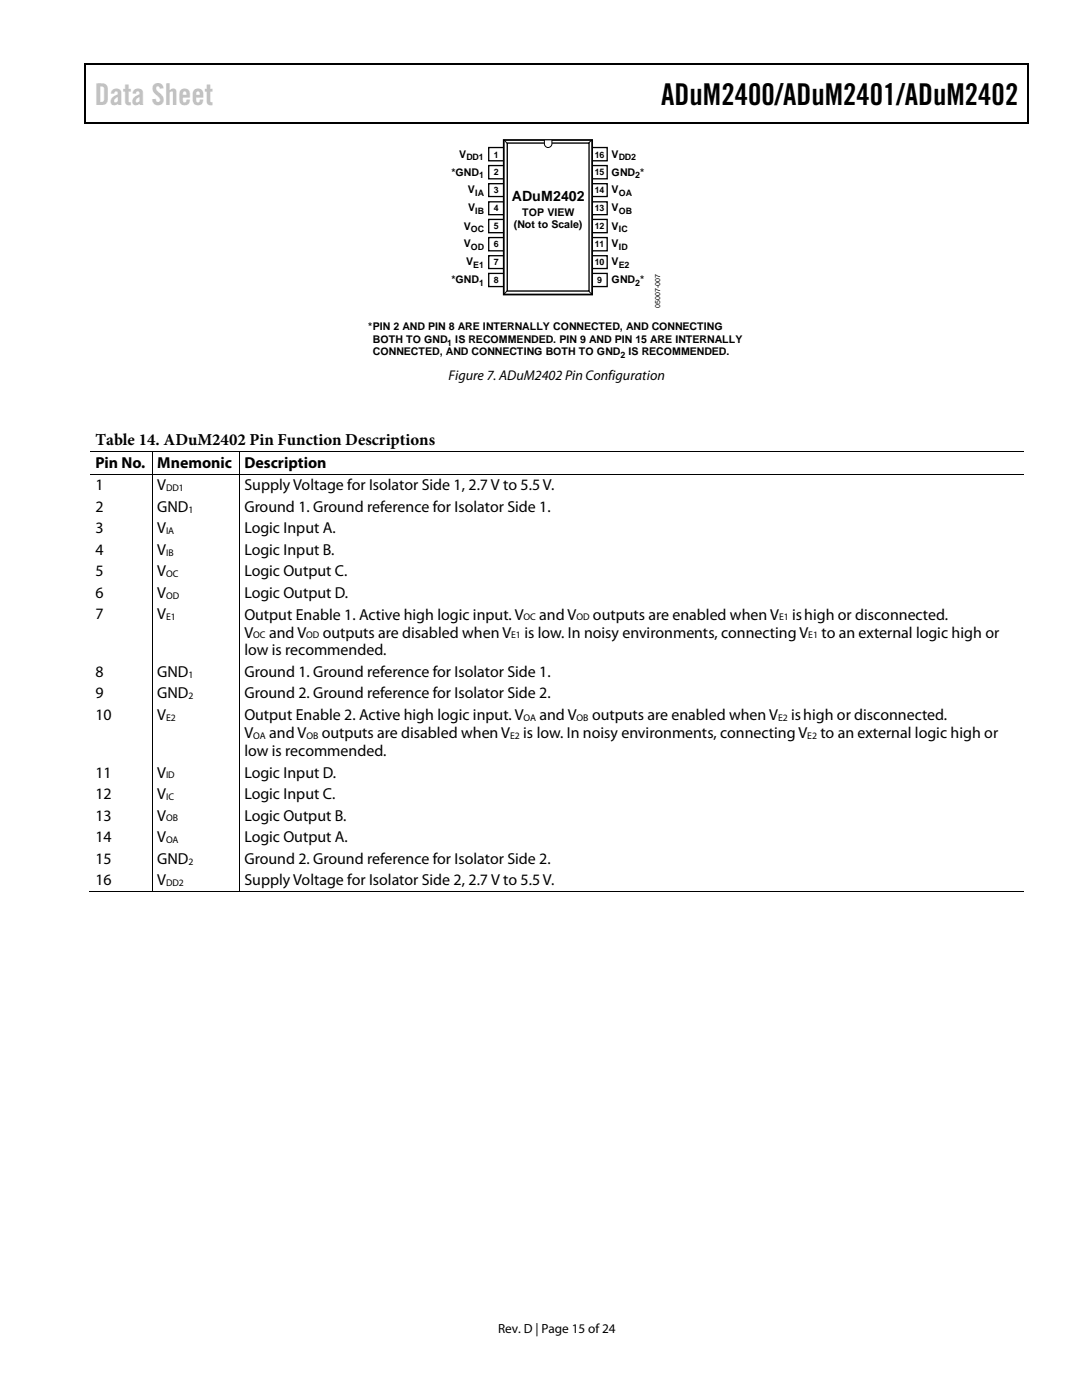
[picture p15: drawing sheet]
<svg xmlns="http://www.w3.org/2000/svg" width="216mm" height="279mm" viewBox="0 0 216 279" stroke-linecap="round" stroke-linejoin="round" font-family="sans-serif">
<defs><g id="words">
<text font-size="6" fill="#c0c0c0" x="18.9" y="21">Data Sheet</text>
<text font-size="6" x="132" y="21">ADuM2400/ADuM2401/ADuM2402</text>
<text font-size="3.3" x="19" y="88.8">Table 14. ADuM2402 Pin Function Descriptions</text>
<g font-size="3.2">
<text x="19" y="93.4">Pin No.</text>
<text x="31.4" y="93.4">Mnemonic</text>
<text x="48.8" y="93.4">Description</text>
<text x="19" y="97.8">1</text>
<text x="31.3" y="97.8">V</text>
<text x="48.8" y="97.8">Supply Voltage for Isolator Side 1, 2.7 V to 5.5 V.</text>
<text x="19" y="102.1">2</text>
<text x="19" y="106.4">3</text>
<text x="31.3" y="106.4">V</text>
<text x="31.3" y="102.1">GND</text>
<text x="48.8" y="102.1">Ground 1. Ground reference for Isolator Side 1.</text>
<text x="48.8" y="106.4">Logic Input A.</text>
<text x="19" y="110.7">4</text>
<text x="31.3" y="110.7">V</text>
<text x="48.8" y="110.7">Logic Input B.</text>
<text x="19" y="115">5</text>
<text x="19" y="119.3">6</text>
<text x="31.3" y="115">V</text>
<text x="31.3" y="119.3">V</text>
<text x="48.8" y="115">Logic Output C.</text>
<text x="48.8" y="119.3">Logic Output D.</text>
<text x="19" y="123.6">7</text>
<text x="31.3" y="123.6">V</text>
<text x="48.8" y="123.6">Output Enable 1. Active high logic input. V</text>
<text x="107.6" y="123.6">and V</text>
<text x="118.3" y="123.6">outputs are enabled when V</text>
<text x="158.1" y="123.6">ishigh or disconnected.</text>
<text x="48.8" y="127.2">V</text>
<text x="48.8" y="130.8">low is recommended.</text>
<text x="53.7" y="127.2">and V</text>
<text x="64.4" y="127.2">outputs are disabled when V</text>
<text x="104.6" y="127.2">is low. In noisy environments, connecting V</text>
<text x="163.9" y="127.2">to an external logic high or</text>
<text x="19" y="135.1">8</text>
<text x="31.3" y="135.1">GND</text>
<text x="48.8" y="135.1">Ground 1. Ground reference for Isolator Side 1.</text>
<text x="19" y="139.4">9</text>
<text x="19" y="143.7">10</text>
<text x="31.3" y="143.7">V</text>
<text x="31.3" y="139.4">GND</text>
<text x="48.8" y="143.7">Output Enable 2. Active high logic input. V</text>
<text x="48.8" y="139.4">Ground 2. Ground reference for Isolator Side 2.</text>
<text x="107.7" y="143.7">and V</text>
<text x="118.1" y="143.7">outputs are enabled when V</text>
<text x="157.9" y="143.7">ishigh or disconnected.</text>
<text x="48.8" y="147.3">V</text>
<text x="53.7" y="147.3">and V</text>
<text x="64.2" y="147.3">outputs are disabled when V</text>
<text x="104.4" y="147.3">is low. In noisy environments, connecting V</text>
<text x="163.7" y="147.3">to an external logic high or</text>
<text x="19" y="155.2">11</text>
<text x="31.3" y="155.2">V</text>
<text x="48.8" y="150.9">low is recommended.</text>
<text x="48.8" y="155.2">Logic Input D.</text>
<text x="19" y="159.5">12</text>
<text x="31.3" y="159.5">V</text>
<text x="48.8" y="159.5">Logic Input C.</text>
<text x="19" y="163.8">13</text>
<text x="31.3" y="163.8">V</text>
<text x="48.8" y="163.8">Logic Output B.</text>
<text x="19" y="168.1">14</text>
<text x="19" y="172.4">15</text>
<text x="31.3" y="168.1">V</text>
<text x="31.4" y="172.4">GND</text>
<text x="48.8" y="168.1">Logic Output A.</text>
<text x="48.8" y="172.4">Ground 2. Ground reference for Isolator Side 2.</text>
<text x="19" y="176.7">16</text>
<text x="31.3" y="176.7">V</text>
<text x="48.8" y="176.7">Supply Voltage for Isolator Side 2, 2.7 V to 5.5 V.</text>
</g>
<g font-size="2.8">
<text x="102.2" y="40.1">ADuM2402</text>
<text x="89.5" y="75.8">Figure 7. ADuM2402 Pin Configuration</text>
</g>
<text font-size="2.6" x="99.4" y="266">Rev. D | Page 15 of 24</text>
<g font-size="2.1">
<text x="90.1" y="35">*GND</text>
<text x="91.7" y="31.4">V</text>
<text x="122" y="31.4">V</text>
<text x="122" y="35">GND *</text>
<text x="93.4" y="38.6">V</text>
<text x="122" y="38.6">V</text>
<text x="92.5" y="45.8">V</text>
<text x="93.4" y="42.2">V</text>
<text x="102.6" y="45.6">(Not to Scale)</text>
<text x="104.2" y="43.1">TOP VIEW</text>
<text x="122" y="42.2">V</text>
<text x="122" y="45.8">V</text>
<text x="92.5" y="49.4">V</text>
<text x="93" y="53">V</text>
<text x="122" y="49.4">V</text>
<text x="122" y="53">V</text>
<text x="90.1" y="56.6">*GND</text>
<text x="122" y="56.6">GND *</text>
<text x="73.5" y="66">*PIN 2 AND PIN 8 ARE INTERNALLY CONNECTED, AND CONNECTING</text>
<text x="74.4" y="68.4">BOTH TO GND</text>
<text x="74.4" y="70.9">CONNECTED, AND CONNECTING BOTH TO GND</text>
<text x="90.8" y="68.4">IS RECOMMENDED. PIN 9 AND PIN 15 ARE INTERNALLY</text>
<text x="125.4" y="70.9">IS RECOMMENDED.</text>
</g>
<g font-size="1.9">
<text x="33.1" y="98">DD1</text>
<text x="33.1" y="106.6">IA</text>
<text x="37.6" y="102.3">1</text>
<text x="33.1" y="110.9">IB</text>
<text x="33.1" y="115.2">OC</text>
<text x="33.1" y="119.5">OD</text>
<text x="33.1" y="123.8">E1</text>
<text x="104.5" y="123.8">OC</text>
<text x="115" y="123.8">OD</text>
<text x="155.4" y="123.8">E1</text>
<text x="50.5" y="127.4">OC</text>
<text x="61.1" y="127.4">OD</text>
<text x="102" y="127.4">E1</text>
<text x="161.3" y="127.4">E1</text>
<text x="37.6" y="135.3">1</text>
<text x="33.1" y="143.8">E2</text>
<text x="37.6" y="139.6">2</text>
<text x="104.5" y="143.9">OA</text>
<text x="115.1" y="143.9">OB</text>
<text x="155.3" y="143.9">E2</text>
<text x="50.5" y="147.5">OA</text>
<text x="61.2" y="147.5">OB</text>
<text x="101.8" y="147.5">E2</text>
<text x="161.1" y="147.5">E2</text>
<text x="33.1" y="155.3">ID</text>
<text x="33.1" y="159.6">IC</text>
<text x="33.1" y="163.9">OB</text>
<text x="33.1" y="168.2">OA</text>
<text x="37.6" y="172.5">2</text>
<text x="33.1" y="176.8">DD2</text>
</g>
<g font-size="1.8">
<text x="93.1" y="32">DD1</text>
<text x="95.6" y="35.6">1</text>
<text x="98.5" y="31.4">1</text>
<text x="98.5" y="35">2</text>
<text x="118.7" y="31.4">16</text>
<text x="118.7" y="35">15</text>
<text x="123.5" y="32">DD2</text>
<text x="126.7" y="35.6">2</text>
<text x="94.8" y="39.1">IA</text>
<text x="98.5" y="38.6">3</text>
<text x="118.7" y="38.6">14</text>
<text x="123.5" y="39.1">OA</text>
<text x="94" y="46.3">OC</text>
<text x="94.8" y="42.7">IB</text>
<text x="98.5" y="45.8">5</text>
<text x="98.5" y="42.2">4</text>
<text x="118.7" y="42.2">13</text>
<text x="118.7" y="45.8">12</text>
<text x="123.5" y="42.7">OB</text>
<text x="123.5" y="46.3">IC</text>
<text x="94" y="49.9">OD</text>
<text x="94.4" y="53.5">E1</text>
<text x="98.5" y="49.4">6</text>
<text x="98.5" y="53">7</text>
<text x="118.7" y="49.4">11</text>
<text x="118.7" y="53">10</text>
<text x="123.5" y="49.9">ID</text>
<text x="123.5" y="53.5">E2</text>
<text x="95.6" y="57.1">1</text>
<text x="98.5" y="56.5">8</text>
<text x="119.2" y="56.5">9</text>
<text x="126.7" y="57.1">2</text>
<text x="89.2" y="69">1</text>
<text x="123.8" y="71.4">2</text>
</g>
<text font-size="1.4" x="131.7" y="61.5" transform="rotate(-90 131.7 61.5)">05007-007</text>
</g></defs>
<path d="M16.9 12.7h.2v1h-.2zM205.1 12.7h.2v1h-.2zM205.1 12.7h.2v.3h-.2zM82.3 24.4h.2v.3h-.2zM205.1 24.4h.2v.3h-.2z" fill="#000"/>
<path d="M16.9 12.8h188.2M17 13.7v11M205.2 13.7v11M205.1 24.5h-188.2" fill="none" stroke="#000" stroke-width=".25"/>
<g fill="#fff" stroke="#000" stroke-width=".26">
<path d="M97.5 29.4h3v2.7h-3z"/>
<path d="M97.5 33h3v2.7h-3z"/>
<path d="M97.5 36.7h3v2.5h-3z"/>
<path d="M97.5 40.3h3v2.5h-3z"/>
<path d="M118.2 29.4h3v2.7h-3z"/>
<path d="M118.2 33h3v2.7h-3z"/>
<path d="M118.2 36.7h3v2.5h-3z"/>
<path d="M118.2 40.3h3v2.5h-3z"/>
<path d="M97.5 43.8h3v2.6h-3z"/>
<path d="M118.2 43.8h3v2.6h-3z"/>
<path d="M97.5 47.4h3v2.7h-3z"/>
<path d="M118.2 47.4h3v2.7h-3z"/>
<path d="M97.5 51h3v2.6h-3z"/>
<path d="M118.2 51h3v2.6h-3z"/>
<path d="M97.5 54.6h3v2.6h-3z"/>
<path d="M118.2 54.6h3v2.6h-3z"/>
</g>
<path d="M100.5 27.9h17.7v30.9h-17.7z" fill="#fff"/>
<path d="M100.5 27.9h17.7v30.9h-17.7z" fill="none" stroke="#000" stroke-width=".35"/>
<path d="M101.2 28.6h16.3v29.5h-16.3z" fill="none" stroke="#000" stroke-width=".26"/>
<path d="M108.6 28h1.5a1.01 1.01 0 0 1-1 1.4 1.27 1.27 0 0 1-.5-1.4z" fill="#fff"/>
<g fill="none" stroke="#000" stroke-width=".2">
<path d="M100.7 28l.4 .6M108.6 28a1.13 1.13 0 0 0 .7 1.4 1.1 1.1 0 0 0 .8-1.4M118 28l-.5 .6M101.2 58l-.6 .7M117.5 58.2l.5 .4M18 90.1h186.2M18 94.6h186.2M30.3 90.2v4.4M30.3 94.7v83.3M47.8 90.2v4.4M47.8 94.7v83.3M17.8 177.9h12.4"/>
<path d="M30.4 177.9h17.3M47.8 177.9h156.4"/>
</g>
<use href="#words"/>
</svg>
